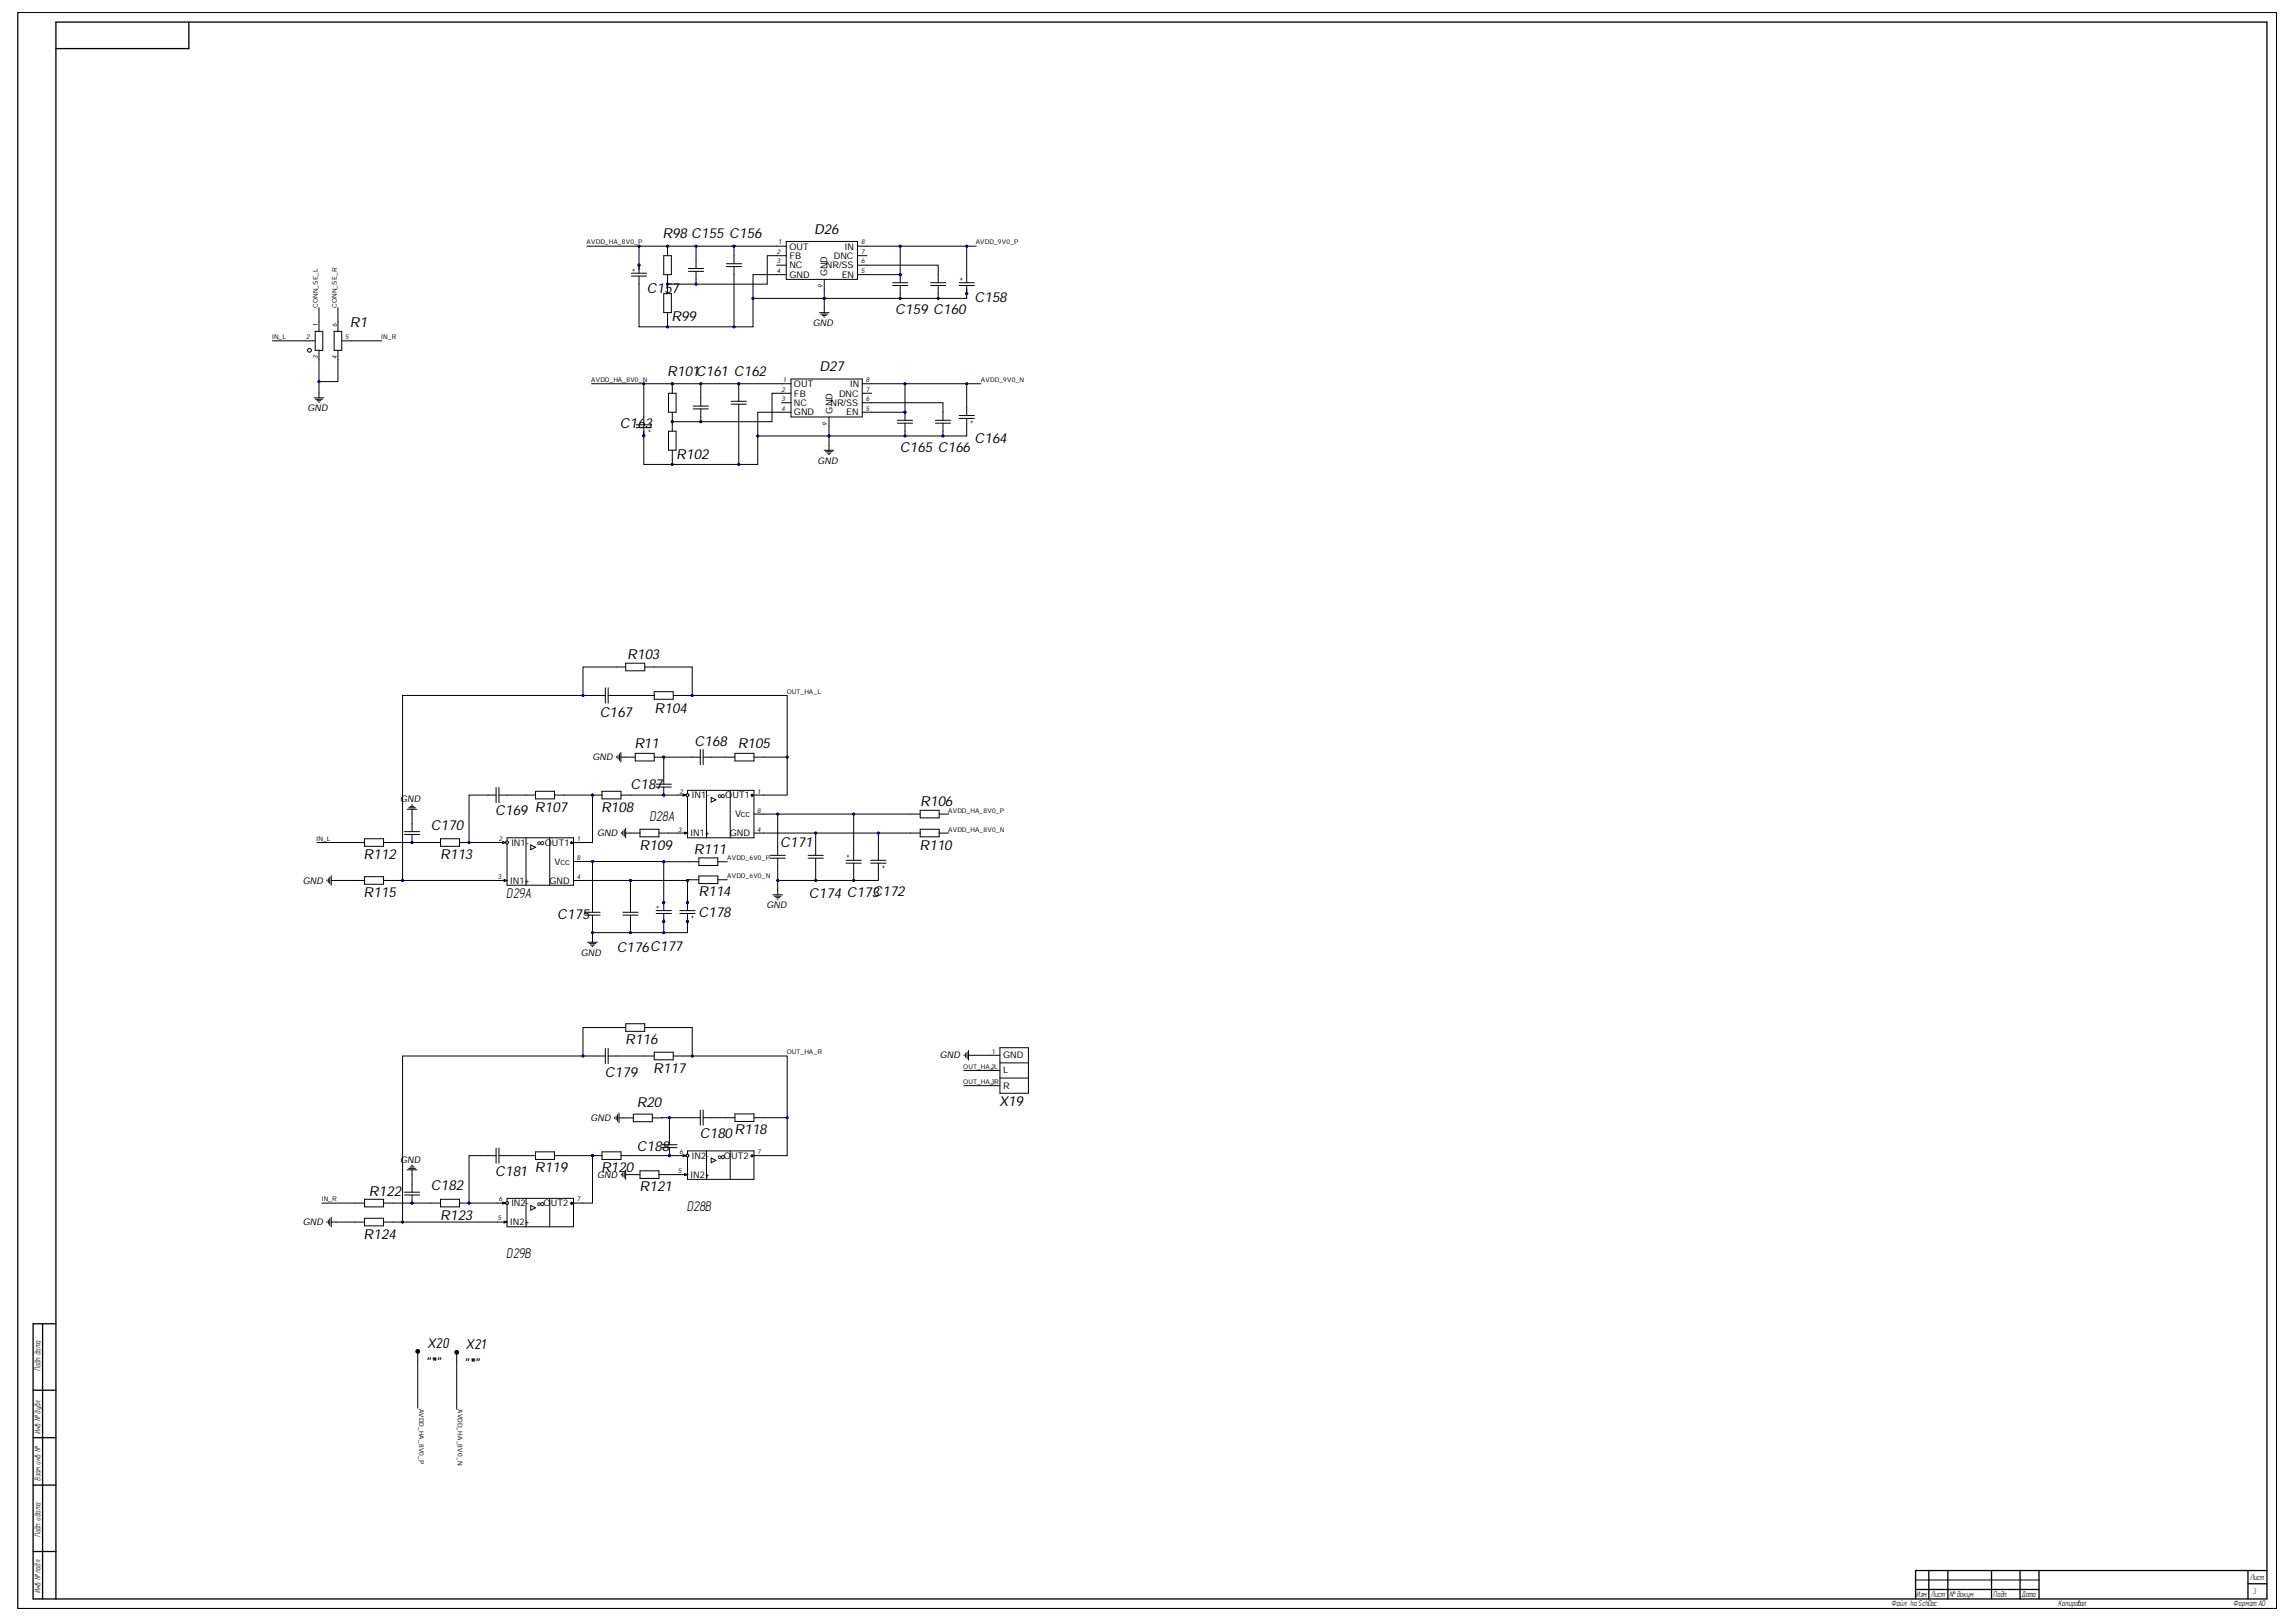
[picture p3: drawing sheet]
<svg xmlns="http://www.w3.org/2000/svg" width="297mm" height="210mm" viewBox="0 0 297 210" stroke-linecap="round" stroke-linejoin="round" font-family="sans-serif">
<defs><g id="words">
<g font-size="1.9">
<text x="55.2" y="176.9">&quot;*&quot;</text>
<text x="55.2" y="174.5">X20</text>
<text x="60.2" y="177">&quot;*&quot;</text>
<text x="60.2" y="174.6">X21</text>
</g>
<g font-size="1.8">
<text x="85.7" y="30.9">R98 C155 C156</text>
<text x="105.3" y="30.3">D26</text>
<text x="83.7" y="37.9">C157</text>
<text x="86.9" y="41.5">R99</text>
<text x="115.8" y="40.7">C159 C160</text>
<text x="126.1" y="39.1">C158</text>
<text x="45.3" y="42.4">R1</text>
<text x="86.3" y="48.7">R101C161 C162</text>
<text x="106" y="48">D27</text>
<text x="80.2" y="55.4">C163</text>
<text x="87.5" y="59.3">R102</text>
<text x="116.4" y="58.5">C165 C166</text>
<text x="126.1" y="57.3">C164</text>
<text x="81.1" y="85.3">R103</text>
<text x="77.6" y="92.8">C167</text>
<text x="84.7" y="92.3">R104</text>
<text x="82.1" y="96.8">R11</text>
<text x="89.9" y="96.5">C168</text>
<text x="95.4" y="96.8">R105</text>
<text x="55.8" y="107.5">C170</text>
<text x="64" y="105.5">C169 R107</text>
<text x="77.8" y="105.1">R108</text>
<text x="81.6" y="102.1">C187</text>
<text x="92.8" y="103.6">∞</text>
<text x="119" y="104.3">R106</text>
<text x="47" y="111.2">R112</text>
<text x="56.9" y="111.2">R113</text>
<text x="69.5" y="109.7">∞</text>
<text x="82.7" y="110">R109</text>
<text x="89.8" y="110.5">R111</text>
<text x="100.9" y="109.7">C171</text>
<text x="119" y="110">R110</text>
<text x="47" y="116.1">R115</text>
<text x="72.1" y="118.9">C175</text>
<text x="90.4" y="116">R114</text>
<text x="90.4" y="118.7">C178</text>
<text x="104.7" y="116.2">C174 C173</text>
<text x="112.9" y="115.9">C172</text>
<text x="79.8" y="123.2">C176C177</text>
<text x="80.9" y="135.1">R116</text>
<text x="78.3" y="139.3">C179</text>
<text x="82.4" y="143.3">R20</text>
<text x="84.5" y="138.8">R117</text>
<text x="129.3" y="143.1">X19</text>
<text x="82.4" y="149">C188</text>
<text x="90.5" y="147.3">C180</text>
<text x="95" y="146.8">R118</text>
<text x="47.7" y="154.7">R122</text>
<text x="55.8" y="154">C182</text>
<text x="64" y="152.2">C181</text>
<text x="69.2" y="151.7">R119</text>
<text x="77.8" y="151.7">R120</text>
<text x="82.7" y="154.1">R121</text>
<text x="92.8" y="150.3">∞</text>
<text x="47" y="160.3">R124</text>
<text x="56.9" y="157.8">R123</text>
<text x="69.5" y="156.4">∞</text>
</g>
<g font-size="1.6">
<text x="84" y="106.2">D28A</text>
<text x="65.5" y="116.2">D29A</text>
<text x="88.8" y="156.7">D28B</text>
<text x="65.5" y="162.8">D29B</text>
</g>
<g font-size="1.2">
<text x="102.1" y="32.3">OUT</text>
<text x="102.1" y="33.5">FB</text>
<text x="102.1" y="34.7">NC</text>
<text x="102.1" y="35.9">GND</text>
<text x="106.9" y="34.7">NR/SS</text>
<text x="107" y="35.8" transform="rotate(-90 107 35.8)">GND</text>
<text x="107.9" y="33.5">DNC</text>
<text x="108.9" y="35.9">EN</text>
<text x="109.3" y="32.3">IN</text>
<text x="105.2" y="42.2">GND</text>
<text x="39.8" y="53.2">GND</text>
<text x="102.7" y="50">OUT</text>
<text x="102.7" y="51.3">FB</text>
<text x="102.7" y="52.5">NC</text>
<text x="102.7" y="53.8">GND</text>
<text x="107.5" y="52.5">NR/SS</text>
<text x="107.7" y="53.5" transform="rotate(-90 107.7 53.5)">GND</text>
<text x="108.6" y="51.3">DNC</text>
<text x="109.5" y="53.8">EN</text>
<text x="110" y="50">IN</text>
<text x="105.8" y="60">GND</text>
<text x="76.7" y="98.4">GND</text>
<text x="51.8" y="103.8">GND</text>
<text x="89.5" y="103.3">IN1-</text>
<text x="93.8" y="103.3">OUT1</text>
<text x="95.1" y="105.8">Vcc</text>
<text x="66.2" y="109.5">IN1-</text>
<text x="70.5" y="109.5">OUT1</text>
<text x="71.7" y="111.9">Vcc</text>
<text x="77.2" y="108.2">GND</text>
<text x="89.3" y="108.2">IN1+</text>
<text x="94.4" y="108.2">GND</text>
<text x="39.2" y="114.4">GND</text>
<text x="66" y="114.4">IN1+</text>
<text x="71.1" y="114.4">GND</text>
<text x="99.2" y="117.5">GND</text>
<text x="75.1" y="123.7">GND</text>
<text x="121.6" y="137">GND</text>
<text x="129.8" y="137">GND</text>
<text x="129.8" y="138.9">L</text>
<text x="129.8" y="140.9">R</text>
<text x="76.4" y="145.1">GND</text>
<text x="89.5" y="150">IN2-</text>
<text x="93.7" y="150">OUT2</text>
<text x="51.8" y="150.5">GND</text>
<text x="77.2" y="152.4">GND</text>
<text x="89.3" y="152.4">IN2+</text>
<text x="39.2" y="158.5">GND</text>
<text x="66" y="158.5">IN2+</text>
<text x="66.2" y="156.1">IN2-</text>
<text x="70.3" y="156.1">OUT2</text>
</g>
<g font-size="1">
<text x="81.7" y="35.2">+</text>
<text x="124.1" y="36.4">+</text>
<text x="84.3" y="55.5" transform="rotate(-180 84.3 55.5)">+</text>
<text x="126" y="54.4" transform="rotate(-180 126 54.4)">+</text>
<text x="109.5" y="111.1">+</text>
<text x="114.6" y="111.9" transform="rotate(-180 114.6 111.9)">+</text>
<text x="84.9" y="117.6">+</text>
<text x="89.9" y="118.4" transform="rotate(-180 89.9 118.4)">+</text>
</g>
<g font-size=".9">
<text x="100.5" y="32.9">2</text>
<text x="100.5" y="34.1">3</text>
<text x="100.5" y="35.3">4</text>
<text x="100.7" y="31.6">1</text>
<text x="111.4" y="35.3">5</text>
<text x="111.4" y="34.1">6</text>
<text x="111.4" y="32.9">7</text>
<text x="111.4" y="31.6">8</text>
<text x="106.4" y="37.3" transform="rotate(-90 106.4 37.3)">9</text>
<text x="39.6" y="43.9">2</text>
<text x="41.1" y="46.5" transform="rotate(-90 41.1 46.5)">3</text>
<text x="41.1" y="42.4" transform="rotate(-90 41.1 42.4)">1</text>
<text x="43.6" y="46.5" transform="rotate(-90 43.6 46.5)">4</text>
<text x="43.6" y="42.4" transform="rotate(-90 43.6 42.4)">6</text>
<text x="44.7" y="43.9">5</text>
<text x="101.1" y="50.7">2</text>
<text x="101.1" y="51.9">3</text>
<text x="101.1" y="53.2">4</text>
<text x="101.3" y="49.5">1</text>
<text x="112" y="53.2">5</text>
<text x="112" y="51.9">6</text>
<text x="112" y="50.7">7</text>
<text x="112" y="49.5">8</text>
<text x="107" y="55.1" transform="rotate(-90 107 55.1)">9</text>
<text x="87.7" y="107.6">3</text>
<text x="87.9" y="102.7">2</text>
<text x="98" y="102.7">1</text>
<text x="98" y="107.6">4</text>
<text x="98" y="105.2">8</text>
<text x="64.4" y="113.7">3</text>
<text x="64.6" y="108.8">2</text>
<text x="74.6" y="108.8">1</text>
<text x="74.6" y="113.7">4</text>
<text x="74.6" y="111.3">8</text>
<text x="128.3" y="136.4">1</text>
<text x="87.9" y="149.3">6</text>
<text x="98" y="149.3">7</text>
<text x="64.6" y="155.5">6</text>
<text x="74.6" y="155.5">7</text>
<text x="87.7" y="151.8">5</text>
<text x="64.4" y="157.9">5</text>
<text x="5.2" y="177.5" transform="rotate(-90 5.2 177.5)">Подп. дата</text>
<text x="5.2" y="185.6" transform="rotate(-90 5.2 185.6)">Инв. № дубл.</text>
<text x="5.2" y="191.7" transform="rotate(-90 5.2 191.7)">Взам.инв. №</text>
<text x="5.2" y="198.9" transform="rotate(-90 5.2 198.9)">Подп. идата</text>
<text x="5.2" y="206.2" transform="rotate(-90 5.2 206.2)">Инв. № подл.</text>
<text x="244.7" y="207.8">Файл: ha.SchDoc</text>
<text x="247.9" y="206.6">Изм.</text>
<text x="249.8" y="206.6">Лист</text>
<text x="252.2" y="206.6">№ докум.</text>
<text x="257.9" y="206.6">Подп.</text>
<text x="261.5" y="206.6">Дата</text>
<text x="266.3" y="207.8">Копировал</text>
<text x="288.9" y="207.8">Формат А0</text>
<text x="291" y="204.4">Лист</text>
</g>
<text font-size=".9" fill="#303030" x="291.5" y="206.3">3</text>
<g font-size=".8">
<text x="75.9" y="31.6">AVDD_HA_8V0_P</text>
<text x="126.2" y="31.6">AVDD_9V0_P</text>
<text x="41.1" y="39.8" transform="rotate(-90 41.1 39.8)">CONN_SE_L</text>
<text x="43.6" y="39.8" transform="rotate(-90 43.6 39.8)">CONN_SE_R</text>
<text x="35.2" y="43.9">IN_L</text>
<text x="49.3" y="43.9">IN_R</text>
<text x="76.5" y="49.5">AVDD_HA_8V0_N</text>
<text x="126.9" y="49.5">AVDD_9V0_N</text>
<text x="101.8" y="89.8">OUT_HA_L</text>
<text x="122.7" y="105.2">AVDD_HA_8V0_P</text>
<text x="122.7" y="107.6">AVDD_HA_8V0_N</text>
<text x="40.9" y="108.8">IN_L</text>
<text x="94.1" y="111.3">AVDD_6V0_P</text>
<text x="94.1" y="113.6">AVDD_6V0_N</text>
<text x="101.8" y="136.5">OUT_HA_R</text>
<text x="124.6" y="138.3">OUT_HA_2L</text>
<text x="124.6" y="140.3">OUT_HA_3R</text>
<text x="41.6" y="155.5">IN_R</text>
<text x="54.2" y="182.3" transform="rotate(90 54.2 182.3)">AVDD_HA_8V0_P</text>
<text x="59.2" y="182.4" transform="rotate(90 59.2 182.4)">AVDD_HA_8V0_N</text>
</g>
</g></defs>
<g fill="none" stroke="#000" stroke-width=".13">
<path d="M2.3 1.6h292.2v206.5h-292.2zM100.5 31.9h1.2M100.5 33.1h1.2M100.5 34.3h1.2M100.5 35.5h1.2M101.7 31.2h9.2v5h-9.2zM106.6 36.2v1.2M106.6 39.8v.7M110.9 31.9h1.3M110.9 33.1h1.3M110.9 34.3h1.3M110.9 35.5h1.3"/>
<path d="M106 40.5h1.3M106.2 40.7h.9M106.4 40.8h.5M106.6 41h.1M247.8 204.5h16"/>
</g>
<g fill="none" stroke="#000" stroke-width=".17">
<path d="M24.4 2.9v3.4h-17.2M4.3 179.9h2.9M5.5 171.3v35.6M7.2 171.3h-2.9v35.6h289v-204h-286.1v204M4.3 192.2h2.9M4.3 186h2.9M4.3 200.8h2.9M247.8 205.7h16M249.5 203.2v3.7M252 203.2v3.7M257.6 203.2v3.7M261.3 203.2v3.7"/>
<path d="M263.8 203.2v3.7M290.8 203.2v3.7M290.8 205h2.5M293.3 203.2h-45.5v3.7"/>
</g>
<circle cx="116.5" cy="35.5" r=".12" fill="#000080"/>
<circle cx="116.5" cy="35.5" r=".12" fill="none" stroke="#000080" stroke-width=".13"/>
<path d="M116.5 35.5v1.1" fill="none" stroke="#000" stroke-width=".13"/>
<circle cx="116.5" cy="35.5" r=".12" fill="#000080"/>
<circle cx="116.5" cy="35.5" r=".12" fill="none" stroke="#000080" stroke-width=".13"/>
<g fill="none" stroke="#000" stroke-width=".13">
<path d="M89.1 35.1h1.9M89.1 34.7h1.9M90 33.7v1M90 35.1v1.1M94 34.5h1.9M94 34.1h1.9M95 33.1v1M95 34.5v1M115.5 37h1.9M115.5 36.6h1.9M116.5 37v1M120.4 37h2"/>
<path d="M120.4 36.6h2M121.4 35.5v1.1M121.4 37v1"/>
</g>
<circle cx="86.4" cy="31.9" r=".12" fill="#000080"/>
<circle cx="86.4" cy="31.9" r=".12" fill="none" stroke="#000080" stroke-width=".13"/>
<path d="M86.4 31.9v1.2M86.4 35.5v1.3" fill="none" stroke="#000" stroke-width=".13"/>
<circle cx="86.4" cy="31.9" r=".12" fill="#000080"/>
<circle cx="86.4" cy="31.9" r=".12" fill="none" stroke="#000080" stroke-width=".13"/>
<path d="M85.9 33.1h1v2.4h-1z" fill="none" stroke="#000" stroke-width=".13"/>
<circle cx="86.4" cy="36.8" r=".13" fill="#000080"/>
<circle cx="86.4" cy="36.8" r=".13" fill="none" stroke="#000080" stroke-width=".13"/>
<path d="M86.4 36.8v1.2M86.4 40.5v1.2" fill="none" stroke="#000" stroke-width=".13"/>
<circle cx="86.4" cy="36.8" r=".13" fill="#000080"/>
<circle cx="86.4" cy="36.8" r=".13" fill="none" stroke="#000080" stroke-width=".13"/>
<g fill="none" stroke="#000" stroke-width=".13">
<path d="M85.9 38h1v2.5h-1zM101.1 49.7h1.2M101.1 50.9h1.2M101.1 52.1h1.2M101.1 53.3h1.2M102.3 49h9.2v5h-9.2zM106.6 58.3h1.3M106.8 58.5h.9M107 58.6h.5M107.2 58.8h.1M107.2 54v1.2M107.2 57.6v.7"/>
<path d="M111.5 49.7h1.3M111.5 50.9h1.3M111.5 52.1h1.3M111.5 53.3h1.3"/>
</g>
<circle cx="117.1" cy="53.3" r=".13" fill="#000080"/>
<circle cx="117.1" cy="53.3" r=".13" fill="none" stroke="#000080" stroke-width=".13"/>
<path d="M117.1 53.3v1.1" fill="none" stroke="#000" stroke-width=".13"/>
<circle cx="117.1" cy="53.3" r=".13" fill="#000080"/>
<circle cx="117.1" cy="53.3" r=".13" fill="none" stroke="#000080" stroke-width=".13"/>
<g fill="none" stroke="#000" stroke-width=".13">
<path d="M89.7 52.9h1.9M89.7 52.6h1.9M90.7 51.5v1.1M90.7 52.9v1.1M94.6 52.3h2M94.6 51.9h2M95.6 50.9v1M95.6 52.3v1M116.1 54.8h2M116.1 54.4h2M117.1 54.8v1M121 54.8h2"/>
<path d="M121 54.4h2M122 53.3v1.1M122 54.8v1"/>
</g>
<circle cx="87" cy="49.7" r=".12" fill="#000080"/>
<circle cx="87" cy="49.7" r=".12" fill="none" stroke="#000080" stroke-width=".13"/>
<path d="M87 49.7v1.2M87 53.3v1.3" fill="none" stroke="#000" stroke-width=".13"/>
<circle cx="87" cy="49.7" r=".12" fill="#000080"/>
<circle cx="87" cy="49.7" r=".12" fill="none" stroke="#000080" stroke-width=".13"/>
<path d="M86.5 50.9h1v2.4h-1z" fill="none" stroke="#000" stroke-width=".13"/>
<circle cx="87" cy="54.6" r=".13" fill="#000080"/>
<circle cx="87" cy="54.6" r=".13" fill="none" stroke="#000080" stroke-width=".13"/>
<path d="M87 54.6v1.2M87 58.3v1.2" fill="none" stroke="#000" stroke-width=".13"/>
<circle cx="87" cy="54.6" r=".13" fill="#000080"/>
<circle cx="87" cy="54.6" r=".13" fill="none" stroke="#000080" stroke-width=".13"/>
<path d="M86.5 55.8h1v2.5h-1z" fill="none" stroke="#000" stroke-width=".13"/>
<circle cx="82.7" cy="34.3" r=".13" fill="#000080"/>
<circle cx="82.7" cy="34.3" r=".13" fill="none" stroke="#000080" stroke-width=".13"/>
<path d="M82.7 34.3v1.1" fill="none" stroke="#000" stroke-width=".13"/>
<circle cx="82.7" cy="34.3" r=".13" fill="#000080"/>
<circle cx="82.7" cy="34.3" r=".13" fill="none" stroke="#000080" stroke-width=".13"/>
<path d="M81.7 35.7h2M81.7 35.4h2M82.7 35.7v1.1" fill="none" stroke="#000" stroke-width=".13"/>
<circle cx="125.1" cy="38" r=".13" fill="#000080"/>
<circle cx="125.1" cy="38" r=".13" fill="none" stroke="#000080" stroke-width=".13"/>
<path d="M125.1 35.5v1.1M125.1 37v1" fill="none" stroke="#000" stroke-width=".13"/>
<circle cx="125.1" cy="38" r=".13" fill="#000080"/>
<circle cx="125.1" cy="38" r=".13" fill="none" stroke="#000080" stroke-width=".13"/>
<path d="M124.1 37h1.9M124.1 36.6h1.9M124.1 53.8h1.9M124.1 54.1h1.9M125.1 52.7v1.1M125.1 54.1v1.1" fill="none" stroke="#000" stroke-width=".13"/>
<circle cx="83.3" cy="56.4" r=".13" fill="#000080"/>
<circle cx="83.3" cy="56.4" r=".13" fill="none" stroke="#000080" stroke-width=".13"/>
<path d="M83.3 55.3v1.1" fill="none" stroke="#000" stroke-width=".13"/>
<circle cx="83.3" cy="56.4" r=".13" fill="#000080"/>
<circle cx="83.3" cy="56.4" r=".13" fill="none" stroke="#000080" stroke-width=".13"/>
<path d="M82.3 55h2M82.3 55.3h2M83.3 53.9v1.1M64.4 109h1.4M73.8 109l.1-.1 .2 .1-.2 .2zM73.8 109.2h.3M74.2 109h1.2" fill="none" stroke="#000" stroke-width=".13"/>
<circle cx="65.6" cy="109" r=".19" fill="#f8fcff"/>
<circle cx="65.6" cy="109" r=".19" fill="none" stroke="#000" stroke-width=".13"/>
<path d="M65 108.9l.4 .1-.4 .2z" fill="#f8fcff"/>
<path d="M64.4 113.9h1.2M65 108.9l.4 .1-.4 .2z" fill="none" stroke="#000" stroke-width=".13"/>
<path d="M65.2 113.8l.4 .1-.4 .2z" fill="#f8fcff"/>
<path d="M65.2 113.8l.4 .1-.4 .2zM65.6 108.8v-.4h8.6v6.2h-8.6v-5.4M68.1 108.4v6.2M68.7 109.3l.6 .3-.6 .4zM71.1 108.4v6.2M74.2 113.9h1.2M74.2 111.5h1.2M64.4 158.1h1.2" fill="none" stroke="#000" stroke-width=".13"/>
<path d="M65.2 158l.4 .1-.4 .2z" fill="#f8fcff"/>
<path d="M64.4 155.7h1.4M65.2 158l.4 .1-.4 .2z" fill="none" stroke="#000" stroke-width=".13"/>
<circle cx="65.6" cy="155.7" r=".19" fill="#f8fcff"/>
<circle cx="65.6" cy="155.7" r=".19" fill="none" stroke="#000" stroke-width=".13"/>
<path d="M65 155.6l.4 .1-.4 .1z" fill="#f8fcff"/>
<path d="M87.7 102.9h1.4M97.2 102.9l.1-.1 .1 .1-.1 .1zM97.2 103h.2M97.5 102.9h1.3M65 155.6l.4 .1-.4 .1zM65.6 155.5v-.4h8.6v3.7h-8.6v-2.9M68.1 155.1v3.7M68.7 156l.6 .3-.6 .3zM71.1 155.1v3.7M73.8 155.7l.1-.1 .2 .1-.2 .1zM73.8 155.8h.3M74.2 155.7h1.2" fill="none" stroke="#000" stroke-width=".13"/>
<circle cx="88.9" cy="102.9" r=".19" fill="#f8fcff"/>
<circle cx="88.9" cy="102.9" r=".19" fill="none" stroke="#000" stroke-width=".13"/>
<path d="M88.4 102.8l.4 .1-.4 .1z" fill="#f8fcff"/>
<path d="M87.7 107.8h1.2M88.4 102.8l.4 .1-.4 .1z" fill="none" stroke="#000" stroke-width=".13"/>
<path d="M88.6 107.7l.3 .1-.3 .1z" fill="#f8fcff"/>
<path d="M88.6 107.7l.3 .1-.3 .1zM88.9 102.7v-.4h8.6v6.1h-8.6v-5.3M91.4 102.3v6.1M92 103.2l.6 .3-.6 .3zM94.5 102.3v6.1M97.5 107.8h1.3M97.5 105.3h1.3M87.7 152h1.2" fill="none" stroke="#000" stroke-width=".13"/>
<path d="M88.6 151.9l.3 .1-.3 .1z" fill="#f8fcff"/>
<path d="M87.7 149.6h1.4M88.6 151.9l.3 .1-.3 .1z" fill="none" stroke="#000" stroke-width=".13"/>
<circle cx="88.9" cy="149.6" r=".19" fill="#f8fcff"/>
<circle cx="88.9" cy="149.6" r=".19" fill="none" stroke="#000" stroke-width=".13"/>
<path d="M88.4 149.4l.4 .2-.4 .1z" fill="#f8fcff"/>
<g fill="none" stroke="#000" stroke-width=".13">
<path d="M45.9 113.9h1.3M45.9 109h1.3M47.2 108.5h2.4v1h-2.4zM47.2 113.5h2.4v.9h-2.4zM49.6 113.9h1.2M49.6 109h1.2M88.4 149.4l.4 .2-.4 .1zM88.9 149.4v-.5h8.6v3.7h-8.6v-2.9M91.4 148.9v3.7M92 149.9l.6 .3-.6 .3zM94.5 148.9v3.7M97.2 149.6l.1-.2 .1 .2-.1 .1z"/>
<path d="M97.2 149.7h.2M97.5 149.6h1.3"/>
</g>
<circle cx="60.7" cy="109" r=".13" fill="#000080"/>
<circle cx="60.7" cy="109" r=".13" fill="none" stroke="#000080" stroke-width=".13"/>
<path d="M55.8 109h1.2M59.5 109h1.2" fill="none" stroke="#000" stroke-width=".13"/>
<circle cx="60.7" cy="109" r=".13" fill="#000080"/>
<circle cx="60.7" cy="109" r=".13" fill="none" stroke="#000080" stroke-width=".13"/>
<g fill="none" stroke="#000" stroke-width=".13">
<path d="M42.3 113.9v.1M42.5 113.7v.5M42.7 113.5v.9M42.9 113.3v1.3M42.9 113.9h.6M57 108.5h2.5v1h-2.5zM63.1 102.9h1.1M64.2 101.9v2M64.5 102.9h1.1M64.5 101.9v2M68.1 102.9h1.2M69.3 102.4h2.4v1h-2.4z"/>
<path d="M71.7 102.9h1.3"/>
</g>
<circle cx="76.7" cy="102.9" r=".13" fill="#000080"/>
<circle cx="76.7" cy="102.9" r=".13" fill="none" stroke="#000080" stroke-width=".13"/>
<path d="M76.7 102.9h1.2" fill="none" stroke="#000" stroke-width=".13"/>
<circle cx="76.7" cy="102.9" r=".13" fill="#000080"/>
<circle cx="76.7" cy="102.9" r=".13" fill="none" stroke="#000080" stroke-width=".13"/>
<path d="M77.9 102.4h2.4v1h-2.4zM80.3 102.9h1.3" fill="none" stroke="#000" stroke-width=".13"/>
<circle cx="53.3" cy="109" r=".13" fill="#000080"/>
<circle cx="53.3" cy="109" r=".13" fill="none" stroke="#000080" stroke-width=".13"/>
<path d="M53.3 108v1" fill="none" stroke="#000" stroke-width=".13"/>
<circle cx="53.3" cy="109" r=".13" fill="#000080"/>
<circle cx="53.3" cy="109" r=".13" fill="none" stroke="#000080" stroke-width=".13"/>
<g fill="none" stroke="#000" stroke-width=".13">
<path d="M77.3 90h1M78.3 89v2M78.7 90h1M78.7 89v2M79.7 86.3h1.3M81 85.8h2.4v1h-2.4zM83.4 90h1.2M83.4 86.3h1.2M84.6 89.5h2.5v1h-2.5zM87.1 90h1.2M89.6 98h1M90.6 97v2"/>
<path d="M91 98h1M91 97v2M93.9 98h1.2M95.1 97.5h2.4v1h-2.4zM97.5 98h1.3M52.3 107.6h2M52.3 108h2M52.7 104.7h1.2M52.9 104.5h.8M53.1 104.4h.5M53.2 104.2h.2M53.3 104.7v.6"/>
<path d="M53.3 106.6v1M80.4 107.7v.2M80.6 107.6v.5M80.8 107.4v.8M80.9 107.8h1.9M80.9 107.2v1.2M82.8 107.3h2.5v1h-2.5zM85.3 107.8h1.2M45.9 158.1h1.3M45.9 155.7h1.3M47.2 155.2h2.4v1h-2.4zM47.2 157.7h2.4v.9h-2.4z"/>
<path d="M49.6 158.1h1.2M49.6 155.7h1.2"/>
</g>
<circle cx="60.7" cy="155.7" r=".13" fill="#000080"/>
<circle cx="60.7" cy="155.7" r=".13" fill="none" stroke="#000080" stroke-width=".13"/>
<path d="M55.8 155.7h1.2M59.5 155.7h1.2" fill="none" stroke="#000" stroke-width=".13"/>
<circle cx="60.7" cy="155.7" r=".13" fill="#000080"/>
<circle cx="60.7" cy="155.7" r=".13" fill="none" stroke="#000080" stroke-width=".13"/>
<g fill="none" stroke="#000" stroke-width=".13">
<path d="M42.3 158.1v.1M42.5 157.9v.5M42.7 157.7v.9M42.9 157.5v1.3M42.9 158.1h.6M57 155.2h2.5v1h-2.5zM63.1 149.6h1.1M64.2 148.6v1.9M64.5 149.6h1.1M64.5 148.6v1.9M68.1 149.6h1.2M69.3 149.1h2.4v.9h-2.4z"/>
<path d="M71.7 149.6h1.3"/>
</g>
<circle cx="76.7" cy="149.6" r=".13" fill="#000080"/>
<circle cx="76.7" cy="149.6" r=".13" fill="none" stroke="#000080" stroke-width=".13"/>
<path d="M76.7 149.6h1.2" fill="none" stroke="#000" stroke-width=".13"/>
<circle cx="76.7" cy="149.6" r=".13" fill="#000080"/>
<circle cx="76.7" cy="149.6" r=".13" fill="none" stroke="#000080" stroke-width=".13"/>
<path d="M77.9 149.1h2.4v.9h-2.4zM80.3 149.6h1.3" fill="none" stroke="#000" stroke-width=".13"/>
<circle cx="53.3" cy="155.7" r=".13" fill="#000080"/>
<circle cx="53.3" cy="155.7" r=".13" fill="none" stroke="#000080" stroke-width=".13"/>
<path d="M53.3 154.6v1.1" fill="none" stroke="#000" stroke-width=".13"/>
<circle cx="53.3" cy="155.7" r=".13" fill="#000080"/>
<circle cx="53.3" cy="155.7" r=".13" fill="none" stroke="#000080" stroke-width=".13"/>
<g fill="none" stroke="#000" stroke-width=".13">
<path d="M40.6 51.5h1.3M40.8 51.7h.9M41 51.9h.5M41.2 52h.1M41.3 50.9v.6M75.7 118.4h1.9M75.7 118.1h1.9M76.7 117v1.1M76.7 118.4v1.1M80.6 118.4h1.9M80.6 118.1h1.9M81.6 117v1.1"/>
<path d="M81.6 118.4v1.1M89.2 111.5h1.2M89.2 113.9h1.2M90.4 111h2.5v1h-2.5zM90.4 113.4h2.5v.9h-2.5zM92.9 111.5h1.2M92.9 113.9h1.2M99.6 111.1h2M99.6 110.7h2M100 115.8h1.2M100.2 116h.9M100.4 116.2h.5"/>
<path d="M100.5 116.4h.2M100.6 109.6v1.1M100.6 111.1v1M100.6 115.2v.6M104.5 111.1h2M104.5 110.7h2M105.5 109.6v1.1M105.5 111.1v1M117.8 105.3h1.2M117.8 107.8h1.2M119 104.9h2.5v.9h-2.5zM119 107.3h2.5v1h-2.5z"/>
<path d="M121.5 105.3h1.2M121.5 107.8h1.2M76 121.9h1.3M76.2 122.1h.9M76.4 122.3h.5M76.6 122.5h.1M76.7 121.3v.6M77.3 136.7h1M78.3 135.7v1.9M78.7 136.7h1M78.7 135.7v1.9M79.7 133h1.3"/>
<path d="M81 132.5h2.4v1h-2.4zM83.4 136.7h1.2M83.4 133h1.2M84.6 136.2h2.5v.9h-2.5zM87.1 136.7h1.2M52.3 154.3h2M52.3 154.6h2M52.7 151.4h1.2M52.9 151.2h.8M53.1 151h.5M53.2 150.8h.2M53.3 151.4v.6"/>
<path d="M53.3 153.2v1.1M80.4 151.9v.2M80.6 151.8v.5M80.8 151.6v.8M80.9 152h1.9M80.9 151.4v1.2M82.8 151.5h2.5v1h-2.5zM85.3 152h1.2M89.6 144.6h1M90.6 143.7v1.9M91 144.6h1M91 143.7v1.9"/>
<path d="M93.9 144.6h1.2M95.1 144.2h2.4v.9h-2.4zM97.5 144.6h1.3"/>
</g>
<circle cx="85.9" cy="116.8" r=".12" fill="#000080"/>
<circle cx="85.9" cy="116.8" r=".12" fill="none" stroke="#000080" stroke-width=".13"/>
<circle cx="85.9" cy="119.3" r=".12" fill="#000080"/>
<circle cx="85.9" cy="119.3" r=".12" fill="none" stroke="#000080" stroke-width=".13"/>
<path d="M85.9 116.8v1" fill="none" stroke="#000" stroke-width=".13"/>
<circle cx="85.9" cy="116.8" r=".12" fill="#000080"/>
<circle cx="85.9" cy="116.8" r=".12" fill="none" stroke="#000080" stroke-width=".13"/>
<path d="M85.9 118.2v1.1" fill="none" stroke="#000" stroke-width=".13"/>
<circle cx="85.9" cy="119.3" r=".12" fill="#000080"/>
<circle cx="85.9" cy="119.3" r=".12" fill="none" stroke="#000080" stroke-width=".13"/>
<path d="M84.9 118.2h2M84.9 117.8h2" fill="none" stroke="#000" stroke-width=".13"/>
<circle cx="88.9" cy="119.3" r=".12" fill="#000080"/>
<circle cx="88.9" cy="119.3" r=".12" fill="none" stroke="#000080" stroke-width=".13"/>
<circle cx="88.9" cy="116.8" r=".12" fill="#000080"/>
<circle cx="88.9" cy="116.8" r=".12" fill="none" stroke="#000080" stroke-width=".13"/>
<path d="M88.9 118.2v1.1" fill="none" stroke="#000" stroke-width=".13"/>
<circle cx="88.9" cy="119.3" r=".12" fill="#000080"/>
<circle cx="88.9" cy="119.3" r=".12" fill="none" stroke="#000080" stroke-width=".13"/>
<path d="M88.9 116.8v1" fill="none" stroke="#000" stroke-width=".13"/>
<circle cx="88.9" cy="116.8" r=".12" fill="#000080"/>
<circle cx="88.9" cy="116.8" r=".12" fill="none" stroke="#000080" stroke-width=".13"/>
<g fill="none" stroke="#000" stroke-width=".13">
<path d="M39.5 44.1h1.3M40.8 42.9h1v2.4h-1zM41.3 41.7v1.2M41.3 45.3v1.3M43.2 42.9h1v2.4h-1zM43.7 41.7v1.2M43.7 45.3v1.3M44.2 44.1h1.2M88 117.8h1.9M88 118.2h1.9M109.5 111.7h1.9M109.5 111.3h1.9"/>
<path d="M110.4 110.3v1M110.4 111.7v1M112.7 111.7h1.9M112.7 111.3h1.9M113.6 110.3v1M113.6 111.7v1M124.7 136.5v.1M124.9 136.3v.5M125.1 136.1v.9M125.3 136.6h.6M125.3 135.9v1.3M128.1 136.6h1.3"/>
<path d="M128.1 138.5h1.3M129.4 135.6h3.6v5.9h-3.6zM129.4 137.5h3.6M129.4 139.5h3.6M128.1 140.5h1.3M54 174.9v1.2M59.1 175v1.2"/>
<circle cx="54" cy="174.9" r=".25"/>
<circle cx="59.1" cy="175" r=".25"/>
</g>
<g fill="#000">
<circle cx="54" cy="174.9" r=".25"/>
<circle cx="59.1" cy="175" r=".25"/>
</g>
<circle cx="40" cy="45.3" r=".25" fill="#fff"/>
<circle cx="40" cy="45.3" r=".25" fill="none" stroke="#000" stroke-width=".13"/>
<circle cx="85.9" cy="102.9" r=".13" fill="#000080"/>
<circle cx="85.9" cy="102.9" r=".13" fill="none" stroke="#000080" stroke-width=".13"/>
<path d="M85.9 100.4v1.1M85.9 101.9v1" fill="none" stroke="#000" stroke-width=".13"/>
<circle cx="85.9" cy="102.9" r=".13" fill="#000080"/>
<circle cx="85.9" cy="102.9" r=".13" fill="none" stroke="#000080" stroke-width=".13"/>
<path d="M84.9 101.9h2M84.9 101.5h2" fill="none" stroke="#000" stroke-width=".13"/>
<circle cx="85.9" cy="98" r=".13" fill="#000080"/>
<circle cx="85.9" cy="98" r=".13" fill="none" stroke="#000080" stroke-width=".13"/>
<path d="M81 98h1.2M84.6 98h1.3" fill="none" stroke="#000" stroke-width=".13"/>
<circle cx="85.9" cy="98" r=".13" fill="#000080"/>
<circle cx="85.9" cy="98" r=".13" fill="none" stroke="#000080" stroke-width=".13"/>
<path d="M79.8 97.9v.1M80 97.7v.5M80.1 97.5v.9M80.3 97.4v1.2M80.3 98h.7M82.2 97.5h2.4v1h-2.4zM80.7 144.7h1.2M81.9 144.2h2.5v1h-2.5zM84.4 144.7h1.2" fill="none" stroke="#000" stroke-width=".13"/>
<circle cx="86.6" cy="149.6" r=".13" fill="#000080"/>
<circle cx="86.6" cy="149.6" r=".13" fill="none" stroke="#000080" stroke-width=".13"/>
<path d="M86.6 147.1v1M86.6 148.5v1.1" fill="none" stroke="#000" stroke-width=".13"/>
<circle cx="86.6" cy="149.6" r=".13" fill="#000080"/>
<circle cx="86.6" cy="149.6" r=".13" fill="none" stroke="#000080" stroke-width=".13"/>
<path d="M100.5 35.5h-3.1v3.1h9.2M85.6 148.5h2M85.6 148.1h2" fill="none" stroke="#000" stroke-width=".13"/>
<circle cx="97.4" cy="38.6" r=".12" fill="#000080"/>
<circle cx="97.4" cy="38.6" r=".12" fill="none" stroke="#000080" stroke-width=".13"/>
<circle cx="106.6" cy="38.6" r=".12" fill="#000080"/>
<circle cx="106.6" cy="38.6" r=".12" fill="none" stroke="#000080" stroke-width=".13"/>
<path d="M112.2 31.9h4.3v3.6h-4.3" fill="none" stroke="#000" stroke-width=".13"/>
<circle cx="116.5" cy="35.5" r=".12" fill="#000080"/>
<circle cx="116.5" cy="35.5" r=".12" fill="none" stroke="#000080" stroke-width=".13"/>
<circle cx="116.5" cy="31.9" r=".12" fill="#000080"/>
<circle cx="116.5" cy="31.9" r=".12" fill="none" stroke="#000080" stroke-width=".13"/>
<path d="M112.2 34.3h9.2v1.2M116.5 38v.6h-9.9" fill="none" stroke="#000" stroke-width=".13"/>
<circle cx="116.5" cy="38.6" r=".12" fill="#000080"/>
<circle cx="116.5" cy="38.6" r=".12" fill="none" stroke="#000080" stroke-width=".13"/>
<circle cx="106.6" cy="38.6" r=".12" fill="#000080"/>
<circle cx="106.6" cy="38.6" r=".12" fill="none" stroke="#000080" stroke-width=".13"/>
<path d="M121.4 38v.6h-4.9" fill="none" stroke="#000" stroke-width=".13"/>
<circle cx="121.4" cy="38.6" r=".13" fill="#000080"/>
<circle cx="121.4" cy="38.6" r=".13" fill="none" stroke="#000080" stroke-width=".13"/>
<circle cx="116.5" cy="38.6" r=".12" fill="#000080"/>
<circle cx="116.5" cy="38.6" r=".12" fill="none" stroke="#000080" stroke-width=".13"/>
<path d="M90 36.2v.6h-3.6" fill="none" stroke="#000" stroke-width=".13"/>
<circle cx="86.4" cy="36.8" r=".13" fill="#000080"/>
<circle cx="86.4" cy="36.8" r=".13" fill="none" stroke="#000080" stroke-width=".13"/>
<circle cx="90" cy="36.8" r=".13" fill="#000080"/>
<circle cx="90" cy="36.8" r=".13" fill="none" stroke="#000080" stroke-width=".13"/>
<path d="M95 31.9v1.2" fill="none" stroke="#000" stroke-width=".13"/>
<circle cx="95" cy="31.9" r=".12" fill="#000080"/>
<circle cx="95" cy="31.9" r=".12" fill="none" stroke="#000080" stroke-width=".13"/>
<path d="M95 35.5v6.8" fill="none" stroke="#000" stroke-width=".13"/>
<circle cx="95" cy="42.3" r=".12" fill="#000080"/>
<circle cx="95" cy="42.3" r=".12" fill="none" stroke="#000080" stroke-width=".13"/>
<path d="M95 31.9h5.5" fill="none" stroke="#000" stroke-width=".13"/>
<circle cx="95" cy="31.9" r=".12" fill="#000080"/>
<circle cx="95" cy="31.9" r=".12" fill="none" stroke="#000080" stroke-width=".13"/>
<path d="M90 31.9v1.8" fill="none" stroke="#000" stroke-width=".13"/>
<circle cx="90" cy="31.9" r=".12" fill="#000080"/>
<circle cx="90" cy="31.9" r=".12" fill="none" stroke="#000080" stroke-width=".13"/>
<path d="M100.5 33.1h-1.2v3.7h-9.3" fill="none" stroke="#000" stroke-width=".13"/>
<circle cx="90" cy="36.8" r=".13" fill="#000080"/>
<circle cx="90" cy="36.8" r=".13" fill="none" stroke="#000080" stroke-width=".13"/>
<path d="M125.1 37.4v1.2h-3.7" fill="none" stroke="#000" stroke-width=".13"/>
<circle cx="125.1" cy="38" r=".13" fill="#000080"/>
<circle cx="125.1" cy="38" r=".13" fill="none" stroke="#000080" stroke-width=".13"/>
<circle cx="121.4" cy="38.6" r=".13" fill="#000080"/>
<circle cx="121.4" cy="38.6" r=".13" fill="none" stroke="#000080" stroke-width=".13"/>
<path d="M82.7 36.8v5.5h3.7" fill="none" stroke="#000" stroke-width=".13"/>
<circle cx="86.4" cy="42.3" r=".12" fill="#000080"/>
<circle cx="86.4" cy="42.3" r=".12" fill="none" stroke="#000080" stroke-width=".13"/>
<path d="M82.7 31.9v3" fill="none" stroke="#000" stroke-width=".13"/>
<circle cx="82.7" cy="34.3" r=".13" fill="#000080"/>
<circle cx="82.7" cy="34.3" r=".13" fill="none" stroke="#000080" stroke-width=".13"/>
<circle cx="82.7" cy="31.9" r=".12" fill="#000080"/>
<circle cx="82.7" cy="31.9" r=".12" fill="none" stroke="#000080" stroke-width=".13"/>
<path d="M125.1 31.9v3.6" fill="none" stroke="#000" stroke-width=".13"/>
<circle cx="125.1" cy="31.9" r=".12" fill="#000080"/>
<circle cx="125.1" cy="31.9" r=".12" fill="none" stroke="#000080" stroke-width=".13"/>
<path d="M101.1 53.3h-3.1v3.1h9.2" fill="none" stroke="#000" stroke-width=".13"/>
<circle cx="98" cy="56.4" r=".13" fill="#000080"/>
<circle cx="98" cy="56.4" r=".13" fill="none" stroke="#000080" stroke-width=".13"/>
<circle cx="107.2" cy="56.4" r=".13" fill="#000080"/>
<circle cx="107.2" cy="56.4" r=".13" fill="none" stroke="#000080" stroke-width=".13"/>
<path d="M112.8 49.7h4.3v3.6h-4.3" fill="none" stroke="#000" stroke-width=".13"/>
<circle cx="117.1" cy="53.3" r=".13" fill="#000080"/>
<circle cx="117.1" cy="53.3" r=".13" fill="none" stroke="#000080" stroke-width=".13"/>
<circle cx="117.1" cy="49.7" r=".12" fill="#000080"/>
<circle cx="117.1" cy="49.7" r=".12" fill="none" stroke="#000080" stroke-width=".13"/>
<path d="M112.8 52.1h9.2v1.2M117.1 55.8v.6h-9.9" fill="none" stroke="#000" stroke-width=".13"/>
<circle cx="117.1" cy="56.4" r=".13" fill="#000080"/>
<circle cx="117.1" cy="56.4" r=".13" fill="none" stroke="#000080" stroke-width=".13"/>
<circle cx="107.2" cy="56.4" r=".13" fill="#000080"/>
<circle cx="107.2" cy="56.4" r=".13" fill="none" stroke="#000080" stroke-width=".13"/>
<path d="M122 55.8v.6h-4.9" fill="none" stroke="#000" stroke-width=".13"/>
<circle cx="122" cy="56.4" r=".12" fill="#000080"/>
<circle cx="122" cy="56.4" r=".12" fill="none" stroke="#000080" stroke-width=".13"/>
<circle cx="117.1" cy="56.4" r=".13" fill="#000080"/>
<circle cx="117.1" cy="56.4" r=".13" fill="none" stroke="#000080" stroke-width=".13"/>
<path d="M90.7 54v.6h-3.7" fill="none" stroke="#000" stroke-width=".13"/>
<circle cx="87" cy="54.6" r=".13" fill="#000080"/>
<circle cx="87" cy="54.6" r=".13" fill="none" stroke="#000080" stroke-width=".13"/>
<circle cx="90.7" cy="54.6" r=".13" fill="#000080"/>
<circle cx="90.7" cy="54.6" r=".13" fill="none" stroke="#000080" stroke-width=".13"/>
<path d="M95.6 49.7v1.2" fill="none" stroke="#000" stroke-width=".13"/>
<circle cx="95.6" cy="49.7" r=".12" fill="#000080"/>
<circle cx="95.6" cy="49.7" r=".12" fill="none" stroke="#000080" stroke-width=".13"/>
<path d="M95.6 53.3v6.8" fill="none" stroke="#000" stroke-width=".13"/>
<circle cx="95.6" cy="60.1" r=".12" fill="#000080"/>
<circle cx="95.6" cy="60.1" r=".12" fill="none" stroke="#000080" stroke-width=".13"/>
<path d="M95.6 49.7h5.5" fill="none" stroke="#000" stroke-width=".13"/>
<circle cx="95.6" cy="49.7" r=".12" fill="#000080"/>
<circle cx="95.6" cy="49.7" r=".12" fill="none" stroke="#000080" stroke-width=".13"/>
<path d="M90.7 49.7v1.8" fill="none" stroke="#000" stroke-width=".13"/>
<circle cx="90.7" cy="49.7" r=".12" fill="#000080"/>
<circle cx="90.7" cy="49.7" r=".12" fill="none" stroke="#000080" stroke-width=".13"/>
<path d="M101.1 50.9h-1.2v3.7h-9.2" fill="none" stroke="#000" stroke-width=".13"/>
<circle cx="90.7" cy="54.6" r=".13" fill="#000080"/>
<circle cx="90.7" cy="54.6" r=".13" fill="none" stroke="#000080" stroke-width=".13"/>
<path d="M83.3 55.8v4.3h3.7" fill="none" stroke="#000" stroke-width=".13"/>
<circle cx="83.3" cy="56.4" r=".13" fill="#000080"/>
<circle cx="83.3" cy="56.4" r=".13" fill="none" stroke="#000080" stroke-width=".13"/>
<circle cx="87" cy="60.1" r=".13" fill="#000080"/>
<circle cx="87" cy="60.1" r=".13" fill="none" stroke="#000080" stroke-width=".13"/>
<path d="M83.3 49.7v4.2" fill="none" stroke="#000" stroke-width=".13"/>
<circle cx="83.3" cy="49.7" r=".12" fill="#000080"/>
<circle cx="83.3" cy="49.7" r=".12" fill="none" stroke="#000080" stroke-width=".13"/>
<path d="M125.1 55.2v1.2h-3.1" fill="none" stroke="#000" stroke-width=".13"/>
<circle cx="122" cy="56.4" r=".12" fill="#000080"/>
<circle cx="122" cy="56.4" r=".12" fill="none" stroke="#000080" stroke-width=".13"/>
<path d="M125.1 49.7v3" fill="none" stroke="#000" stroke-width=".13"/>
<circle cx="125.1" cy="49.7" r=".12" fill="#000080"/>
<circle cx="125.1" cy="49.7" r=".12" fill="none" stroke="#000080" stroke-width=".13"/>
<path d="M50.8 109h5" fill="none" stroke="#000" stroke-width=".13"/>
<circle cx="53.3" cy="109" r=".13" fill="#000080"/>
<circle cx="53.3" cy="109" r=".13" fill="none" stroke="#000080" stroke-width=".13"/>
<path d="M43.5 113.9h2.4M63.1 102.9h-2.4v6.1h3.7M65.6 102.9h2.5" fill="none" stroke="#000" stroke-width=".13"/>
<circle cx="60.7" cy="109" r=".13" fill="#000080"/>
<circle cx="60.7" cy="109" r=".13" fill="none" stroke="#000080" stroke-width=".13"/>
<path d="M73 102.9h3.7v6.1h-1.3" fill="none" stroke="#000" stroke-width=".13"/>
<circle cx="76.7" cy="102.9" r=".13" fill="#000080"/>
<circle cx="76.7" cy="102.9" r=".13" fill="none" stroke="#000080" stroke-width=".13"/>
<path d="M92 98h1.9M98.8 98h3v4.9h-3M53.3 105.3v1.3M86.5 107.8h1.2" fill="none" stroke="#000" stroke-width=".13"/>
<circle cx="101.8" cy="98" r=".12" fill="#000080"/>
<circle cx="101.8" cy="98" r=".12" fill="none" stroke="#000080" stroke-width=".13"/>
<path d="M79.7 90h3.7M84.6 86.3h5v3.7h-1.3" fill="none" stroke="#000" stroke-width=".13"/>
<circle cx="89.6" cy="90" r=".12" fill="#000080"/>
<circle cx="89.6" cy="90" r=".12" fill="none" stroke="#000080" stroke-width=".13"/>
<path d="M89.6 90h12.2v8" fill="none" stroke="#000" stroke-width=".13"/>
<circle cx="89.6" cy="90" r=".12" fill="#000080"/>
<circle cx="89.6" cy="90" r=".12" fill="none" stroke="#000080" stroke-width=".13"/>
<circle cx="101.8" cy="98" r=".12" fill="#000080"/>
<circle cx="101.8" cy="98" r=".12" fill="none" stroke="#000080" stroke-width=".13"/>
<path d="M79.7 86.3h-4.3v3.7h1.9" fill="none" stroke="#000" stroke-width=".13"/>
<circle cx="75.4" cy="90" r=".12" fill="#000080"/>
<circle cx="75.4" cy="90" r=".12" fill="none" stroke="#000080" stroke-width=".13"/>
<path d="M75.4 90h-23.3v23.9" fill="none" stroke="#000" stroke-width=".13"/>
<circle cx="75.4" cy="90" r=".12" fill="#000080"/>
<circle cx="75.4" cy="90" r=".12" fill="none" stroke="#000080" stroke-width=".13"/>
<circle cx="52.1" cy="113.9" r=".12" fill="#000080"/>
<circle cx="52.1" cy="113.9" r=".12" fill="none" stroke="#000080" stroke-width=".13"/>
<path d="M50.8 155.7h5" fill="none" stroke="#000" stroke-width=".13"/>
<circle cx="53.3" cy="155.7" r=".13" fill="#000080"/>
<circle cx="53.3" cy="155.7" r=".13" fill="none" stroke="#000080" stroke-width=".13"/>
<path d="M43.5 158.1h2.4M63.1 149.6h-2.4v6.1h3.7M65.6 149.6h2.5" fill="none" stroke="#000" stroke-width=".13"/>
<circle cx="60.7" cy="155.7" r=".13" fill="#000080"/>
<circle cx="60.7" cy="155.7" r=".13" fill="none" stroke="#000080" stroke-width=".13"/>
<path d="M73 149.6h3.7v6.1h-1.3" fill="none" stroke="#000" stroke-width=".13"/>
<circle cx="76.7" cy="149.6" r=".13" fill="#000080"/>
<circle cx="76.7" cy="149.6" r=".13" fill="none" stroke="#000080" stroke-width=".13"/>
<path d="M53.3 152v1.2M86.5 152h1.2M92 144.6h1.9M98.8 144.6h3v5h-3" fill="none" stroke="#000" stroke-width=".13"/>
<circle cx="101.8" cy="144.6" r=".12" fill="#000080"/>
<circle cx="101.8" cy="144.6" r=".12" fill="none" stroke="#000080" stroke-width=".13"/>
<path d="M79.7 136.7h3.7M84.6 133h5v3.7h-1.3" fill="none" stroke="#000" stroke-width=".13"/>
<circle cx="89.6" cy="136.7" r=".12" fill="#000080"/>
<circle cx="89.6" cy="136.7" r=".12" fill="none" stroke="#000080" stroke-width=".13"/>
<path d="M89.6 136.7h12.2v7.9" fill="none" stroke="#000" stroke-width=".13"/>
<circle cx="89.6" cy="136.7" r=".12" fill="#000080"/>
<circle cx="89.6" cy="136.7" r=".12" fill="none" stroke="#000080" stroke-width=".13"/>
<circle cx="101.8" cy="144.6" r=".12" fill="#000080"/>
<circle cx="101.8" cy="144.6" r=".12" fill="none" stroke="#000080" stroke-width=".13"/>
<path d="M79.7 133h-4.3v3.7h1.9" fill="none" stroke="#000" stroke-width=".13"/>
<circle cx="75.4" cy="136.7" r=".12" fill="#000080"/>
<circle cx="75.4" cy="136.7" r=".12" fill="none" stroke="#000080" stroke-width=".13"/>
<path d="M75.4 136.7h-23.3v21.4" fill="none" stroke="#000" stroke-width=".13"/>
<circle cx="75.4" cy="136.7" r=".12" fill="#000080"/>
<circle cx="75.4" cy="136.7" r=".12" fill="none" stroke="#000080" stroke-width=".13"/>
<circle cx="52.1" cy="158.1" r=".13" fill="#000080"/>
<circle cx="52.1" cy="158.1" r=".13" fill="none" stroke="#000080" stroke-width=".13"/>
<path d="M76.7 111.5v5.5" fill="none" stroke="#000" stroke-width=".13"/>
<circle cx="76.7" cy="111.5" r=".13" fill="#000080"/>
<circle cx="76.7" cy="111.5" r=".13" fill="none" stroke="#000080" stroke-width=".13"/>
<path d="M81.6 113.9v3.1" fill="none" stroke="#000" stroke-width=".13"/>
<circle cx="81.6" cy="113.9" r=".12" fill="#000080"/>
<circle cx="81.6" cy="113.9" r=".12" fill="none" stroke="#000080" stroke-width=".13"/>
<path d="M100.6 105.3v4.3" fill="none" stroke="#000" stroke-width=".13"/>
<circle cx="100.6" cy="105.3" r=".13" fill="#000080"/>
<circle cx="100.6" cy="105.3" r=".13" fill="none" stroke="#000080" stroke-width=".13"/>
<path d="M105.5 107.8v1.8" fill="none" stroke="#000" stroke-width=".13"/>
<circle cx="105.5" cy="107.8" r=".12" fill="#000080"/>
<circle cx="105.5" cy="107.8" r=".12" fill="none" stroke="#000080" stroke-width=".13"/>
<path d="M81.6 119.5v1.2h-4.9" fill="none" stroke="#000" stroke-width=".13"/>
<circle cx="81.6" cy="120.7" r=".12" fill="#000080"/>
<circle cx="81.6" cy="120.7" r=".12" fill="none" stroke="#000080" stroke-width=".13"/>
<circle cx="76.7" cy="120.7" r=".12" fill="#000080"/>
<circle cx="76.7" cy="120.7" r=".12" fill="none" stroke="#000080" stroke-width=".13"/>
<path d="M105.5 112.1v1.8h-4.9" fill="none" stroke="#000" stroke-width=".13"/>
<circle cx="105.5" cy="113.9" r=".12" fill="#000080"/>
<circle cx="105.5" cy="113.9" r=".12" fill="none" stroke="#000080" stroke-width=".13"/>
<circle cx="100.6" cy="113.9" r=".13" fill="#000080"/>
<circle cx="100.6" cy="113.9" r=".13" fill="none" stroke="#000080" stroke-width=".13"/>
<path d="M41 109h4.9M88.9 113.9v3.1M41.6 155.7h4.3" fill="none" stroke="#000" stroke-width=".13"/>
<circle cx="88.9" cy="116.8" r=".12" fill="#000080"/>
<circle cx="88.9" cy="116.8" r=".12" fill="none" stroke="#000080" stroke-width=".13"/>
<circle cx="88.9" cy="113.9" r=".12" fill="#000080"/>
<circle cx="88.9" cy="113.9" r=".12" fill="none" stroke="#000080" stroke-width=".13"/>
<path d="M85.9 118.9v1.8h-4.3" fill="none" stroke="#000" stroke-width=".13"/>
<circle cx="85.9" cy="119.3" r=".12" fill="#000080"/>
<circle cx="85.9" cy="119.3" r=".12" fill="none" stroke="#000080" stroke-width=".13"/>
<circle cx="85.9" cy="120.7" r=".12" fill="#000080"/>
<circle cx="85.9" cy="120.7" r=".12" fill="none" stroke="#000080" stroke-width=".13"/>
<circle cx="81.6" cy="120.7" r=".12" fill="#000080"/>
<circle cx="81.6" cy="120.7" r=".12" fill="none" stroke="#000080" stroke-width=".13"/>
<path d="M88.9 118.9v1.8h-3" fill="none" stroke="#000" stroke-width=".13"/>
<circle cx="88.9" cy="119.3" r=".12" fill="#000080"/>
<circle cx="88.9" cy="119.3" r=".12" fill="none" stroke="#000080" stroke-width=".13"/>
<circle cx="85.9" cy="120.7" r=".12" fill="#000080"/>
<circle cx="85.9" cy="120.7" r=".12" fill="none" stroke="#000080" stroke-width=".13"/>
<path d="M85.9 111.5h3.3" fill="none" stroke="#000" stroke-width=".13"/>
<circle cx="85.9" cy="111.5" r=".12" fill="#000080"/>
<circle cx="85.9" cy="111.5" r=".12" fill="none" stroke="#000080" stroke-width=".13"/>
<path d="M41.3 46.6v4.3" fill="none" stroke="#000" stroke-width=".13"/>
<circle cx="41.3" cy="49.4" r=".12" fill="#000080"/>
<circle cx="41.3" cy="49.4" r=".12" fill="none" stroke="#000080" stroke-width=".13"/>
<path d="M43.7 46.6v2.8h-2.4" fill="none" stroke="#000" stroke-width=".13"/>
<circle cx="41.3" cy="49.4" r=".12" fill="#000080"/>
<circle cx="41.3" cy="49.4" r=".12" fill="none" stroke="#000080" stroke-width=".13"/>
<path d="M41.3 39.8v1.9M43.7 39.8v1.9M75.9 31.9h19.1M35.2 44.1h4.3M45.4 44.1h4" fill="none" stroke="#000" stroke-width=".13"/>
<circle cx="82.7" cy="31.9" r=".12" fill="#000080"/>
<circle cx="82.7" cy="31.9" r=".12" fill="none" stroke="#000080" stroke-width=".13"/>
<circle cx="86.4" cy="31.9" r=".12" fill="#000080"/>
<circle cx="86.4" cy="31.9" r=".12" fill="none" stroke="#000080" stroke-width=".13"/>
<circle cx="90" cy="31.9" r=".12" fill="#000080"/>
<circle cx="90" cy="31.9" r=".12" fill="none" stroke="#000080" stroke-width=".13"/>
<circle cx="95" cy="31.9" r=".12" fill="#000080"/>
<circle cx="95" cy="31.9" r=".12" fill="none" stroke="#000080" stroke-width=".13"/>
<path d="M76.5 49.7h19.1" fill="none" stroke="#000" stroke-width=".13"/>
<circle cx="83.3" cy="49.7" r=".12" fill="#000080"/>
<circle cx="83.3" cy="49.7" r=".12" fill="none" stroke="#000080" stroke-width=".13"/>
<circle cx="87" cy="49.7" r=".12" fill="#000080"/>
<circle cx="87" cy="49.7" r=".12" fill="none" stroke="#000080" stroke-width=".13"/>
<circle cx="90.7" cy="49.7" r=".12" fill="#000080"/>
<circle cx="90.7" cy="49.7" r=".12" fill="none" stroke="#000080" stroke-width=".13"/>
<circle cx="95.6" cy="49.7" r=".12" fill="#000080"/>
<circle cx="95.6" cy="49.7" r=".12" fill="none" stroke="#000080" stroke-width=".13"/>
<path d="M97.4 38.6v3.7h-11v-.6" fill="none" stroke="#000" stroke-width=".13"/>
<circle cx="86.4" cy="42.3" r=".12" fill="#000080"/>
<circle cx="86.4" cy="42.3" r=".12" fill="none" stroke="#000080" stroke-width=".13"/>
<circle cx="95" cy="42.3" r=".12" fill="#000080"/>
<circle cx="95" cy="42.3" r=".12" fill="none" stroke="#000080" stroke-width=".13"/>
<circle cx="97.4" cy="38.6" r=".12" fill="#000080"/>
<circle cx="97.4" cy="38.6" r=".12" fill="none" stroke="#000080" stroke-width=".13"/>
<path d="M98 56.4v3.7h-11v-.6" fill="none" stroke="#000" stroke-width=".13"/>
<circle cx="87" cy="60.1" r=".13" fill="#000080"/>
<circle cx="87" cy="60.1" r=".13" fill="none" stroke="#000080" stroke-width=".13"/>
<circle cx="95.6" cy="60.1" r=".12" fill="#000080"/>
<circle cx="95.6" cy="60.1" r=".12" fill="none" stroke="#000080" stroke-width=".13"/>
<circle cx="98" cy="56.4" r=".13" fill="#000080"/>
<circle cx="98" cy="56.4" r=".13" fill="none" stroke="#000080" stroke-width=".13"/>
<path d="M116.5 31.9h9.8" fill="none" stroke="#000" stroke-width=".13"/>
<circle cx="116.5" cy="31.9" r=".12" fill="#000080"/>
<circle cx="116.5" cy="31.9" r=".12" fill="none" stroke="#000080" stroke-width=".13"/>
<circle cx="125.1" cy="31.9" r=".12" fill="#000080"/>
<circle cx="125.1" cy="31.9" r=".12" fill="none" stroke="#000080" stroke-width=".13"/>
<path d="M117.1 49.7h9.8" fill="none" stroke="#000" stroke-width=".13"/>
<circle cx="117.1" cy="49.7" r=".12" fill="#000080"/>
<circle cx="117.1" cy="49.7" r=".12" fill="none" stroke="#000080" stroke-width=".13"/>
<circle cx="125.1" cy="49.7" r=".12" fill="#000080"/>
<circle cx="125.1" cy="49.7" r=".12" fill="none" stroke="#000080" stroke-width=".13"/>
<path d="M106.6 37.4v2.4" fill="none" stroke="#000" stroke-width=".13"/>
<circle cx="106.6" cy="38.6" r=".12" fill="#000080"/>
<circle cx="106.6" cy="38.6" r=".12" fill="none" stroke="#000080" stroke-width=".13"/>
<path d="M107.2 55.2v2.4" fill="none" stroke="#000" stroke-width=".13"/>
<circle cx="107.2" cy="56.4" r=".13" fill="#000080"/>
<circle cx="107.2" cy="56.4" r=".13" fill="none" stroke="#000080" stroke-width=".13"/>
<path d="M50.8 158.1h13.6" fill="none" stroke="#000" stroke-width=".13"/>
<circle cx="52.1" cy="158.1" r=".13" fill="#000080"/>
<circle cx="52.1" cy="158.1" r=".13" fill="none" stroke="#000080" stroke-width=".13"/>
<path d="M50.8 113.9h13.6" fill="none" stroke="#000" stroke-width=".13"/>
<circle cx="52.1" cy="113.9" r=".12" fill="#000080"/>
<circle cx="52.1" cy="113.9" r=".12" fill="none" stroke="#000080" stroke-width=".13"/>
<path d="M89.2 113.9h-.3h-13.5" fill="none" stroke="#000" stroke-width=".13"/>
<circle cx="88.9" cy="113.9" r=".12" fill="#000080"/>
<circle cx="88.9" cy="113.9" r=".12" fill="none" stroke="#000080" stroke-width=".13"/>
<circle cx="81.6" cy="113.9" r=".12" fill="#000080"/>
<circle cx="81.6" cy="113.9" r=".12" fill="none" stroke="#000080" stroke-width=".13"/>
<path d="M75.4 111.5h10.5v5.5" fill="none" stroke="#000" stroke-width=".13"/>
<circle cx="85.9" cy="116.8" r=".12" fill="#000080"/>
<circle cx="85.9" cy="116.8" r=".12" fill="none" stroke="#000080" stroke-width=".13"/>
<circle cx="85.9" cy="111.5" r=".12" fill="#000080"/>
<circle cx="85.9" cy="111.5" r=".12" fill="none" stroke="#000080" stroke-width=".13"/>
<circle cx="76.7" cy="111.5" r=".13" fill="#000080"/>
<circle cx="76.7" cy="111.5" r=".13" fill="none" stroke="#000080" stroke-width=".13"/>
<path d="M81.6 149.6h6.1" fill="none" stroke="#000" stroke-width=".13"/>
<circle cx="86.6" cy="149.6" r=".13" fill="#000080"/>
<circle cx="86.6" cy="149.6" r=".13" fill="none" stroke="#000080" stroke-width=".13"/>
<path d="M81.6 102.9h6.1" fill="none" stroke="#000" stroke-width=".13"/>
<circle cx="85.9" cy="102.9" r=".13" fill="#000080"/>
<circle cx="85.9" cy="102.9" r=".13" fill="none" stroke="#000080" stroke-width=".13"/>
<path d="M76.7 119.5v1.8" fill="none" stroke="#000" stroke-width=".13"/>
<circle cx="76.7" cy="120.7" r=".12" fill="#000080"/>
<circle cx="76.7" cy="120.7" r=".12" fill="none" stroke="#000080" stroke-width=".13"/>
<path d="M100.6 112.1v3.1" fill="none" stroke="#000" stroke-width=".13"/>
<circle cx="100.6" cy="113.9" r=".13" fill="#000080"/>
<circle cx="100.6" cy="113.9" r=".13" fill="none" stroke="#000080" stroke-width=".13"/>
<path d="M110.4 112.7v1.2" fill="none" stroke="#000" stroke-width=".13"/>
<circle cx="110.4" cy="113.9" r=".13" fill="#000080"/>
<circle cx="110.4" cy="113.9" r=".13" fill="none" stroke="#000080" stroke-width=".13"/>
<path d="M110.4 105.3v5" fill="none" stroke="#000" stroke-width=".13"/>
<circle cx="110.4" cy="105.3" r=".13" fill="#000080"/>
<circle cx="110.4" cy="105.3" r=".13" fill="none" stroke="#000080" stroke-width=".13"/>
<path d="M98.8 105.3h19" fill="none" stroke="#000" stroke-width=".13"/>
<circle cx="110.4" cy="105.3" r=".13" fill="#000080"/>
<circle cx="110.4" cy="105.3" r=".13" fill="none" stroke="#000080" stroke-width=".13"/>
<circle cx="100.6" cy="105.3" r=".13" fill="#000080"/>
<circle cx="100.6" cy="105.3" r=".13" fill="none" stroke="#000080" stroke-width=".13"/>
<path d="M113.6 107.8v2.5" fill="none" stroke="#000" stroke-width=".13"/>
<circle cx="113.6" cy="107.8" r=".13" fill="#000080"/>
<circle cx="113.6" cy="107.8" r=".13" fill="none" stroke="#000080" stroke-width=".13"/>
<path d="M98.8 107.8h19" fill="none" stroke="#000" stroke-width=".13"/>
<circle cx="113.6" cy="107.8" r=".13" fill="#000080"/>
<circle cx="113.6" cy="107.8" r=".13" fill="none" stroke="#000080" stroke-width=".13"/>
<circle cx="105.5" cy="107.8" r=".12" fill="#000080"/>
<circle cx="105.5" cy="107.8" r=".12" fill="none" stroke="#000080" stroke-width=".13"/>
<path d="M113.6 112.7v1.2h-8.1" fill="none" stroke="#000" stroke-width=".13"/>
<circle cx="105.5" cy="113.9" r=".12" fill="#000080"/>
<circle cx="105.5" cy="113.9" r=".12" fill="none" stroke="#000080" stroke-width=".13"/>
<circle cx="110.4" cy="113.9" r=".13" fill="#000080"/>
<circle cx="110.4" cy="113.9" r=".13" fill="none" stroke="#000080" stroke-width=".13"/>
<path d="M89.6 98h-3.7v2.4M124.7 138.5h3.4M125.9 136.6h2.2M124.7 140.5h3.4M54 176.1v6.1M59.1 176.2v6.2" fill="none" stroke="#000" stroke-width=".13"/>
<circle cx="85.9" cy="98" r=".13" fill="#000080"/>
<circle cx="85.9" cy="98" r=".13" fill="none" stroke="#000080" stroke-width=".13"/>
<path d="M89.6 144.6l-4 .1" fill="none" stroke="#000" stroke-width=".13"/>
<circle cx="86.6" cy="144.6" r=".13" fill="#000080"/>
<circle cx="86.6" cy="144.6" r=".13" fill="none" stroke="#000080" stroke-width=".13"/>
<path d="M86.6 144.6v2.5" fill="none" stroke="#000" stroke-width=".13"/>
<circle cx="86.6" cy="144.6" r=".13" fill="#000080"/>
<circle cx="86.6" cy="144.6" r=".13" fill="none" stroke="#000080" stroke-width=".13"/>
<path d="M79.5 144.6v.1M79.7 144.4v.5M79.9 144.2v.9M80.1 144v1.3M80.1 144.7h.6" fill="none" stroke="#000" stroke-width=".13"/>
<use href="#words"/>
</svg>
